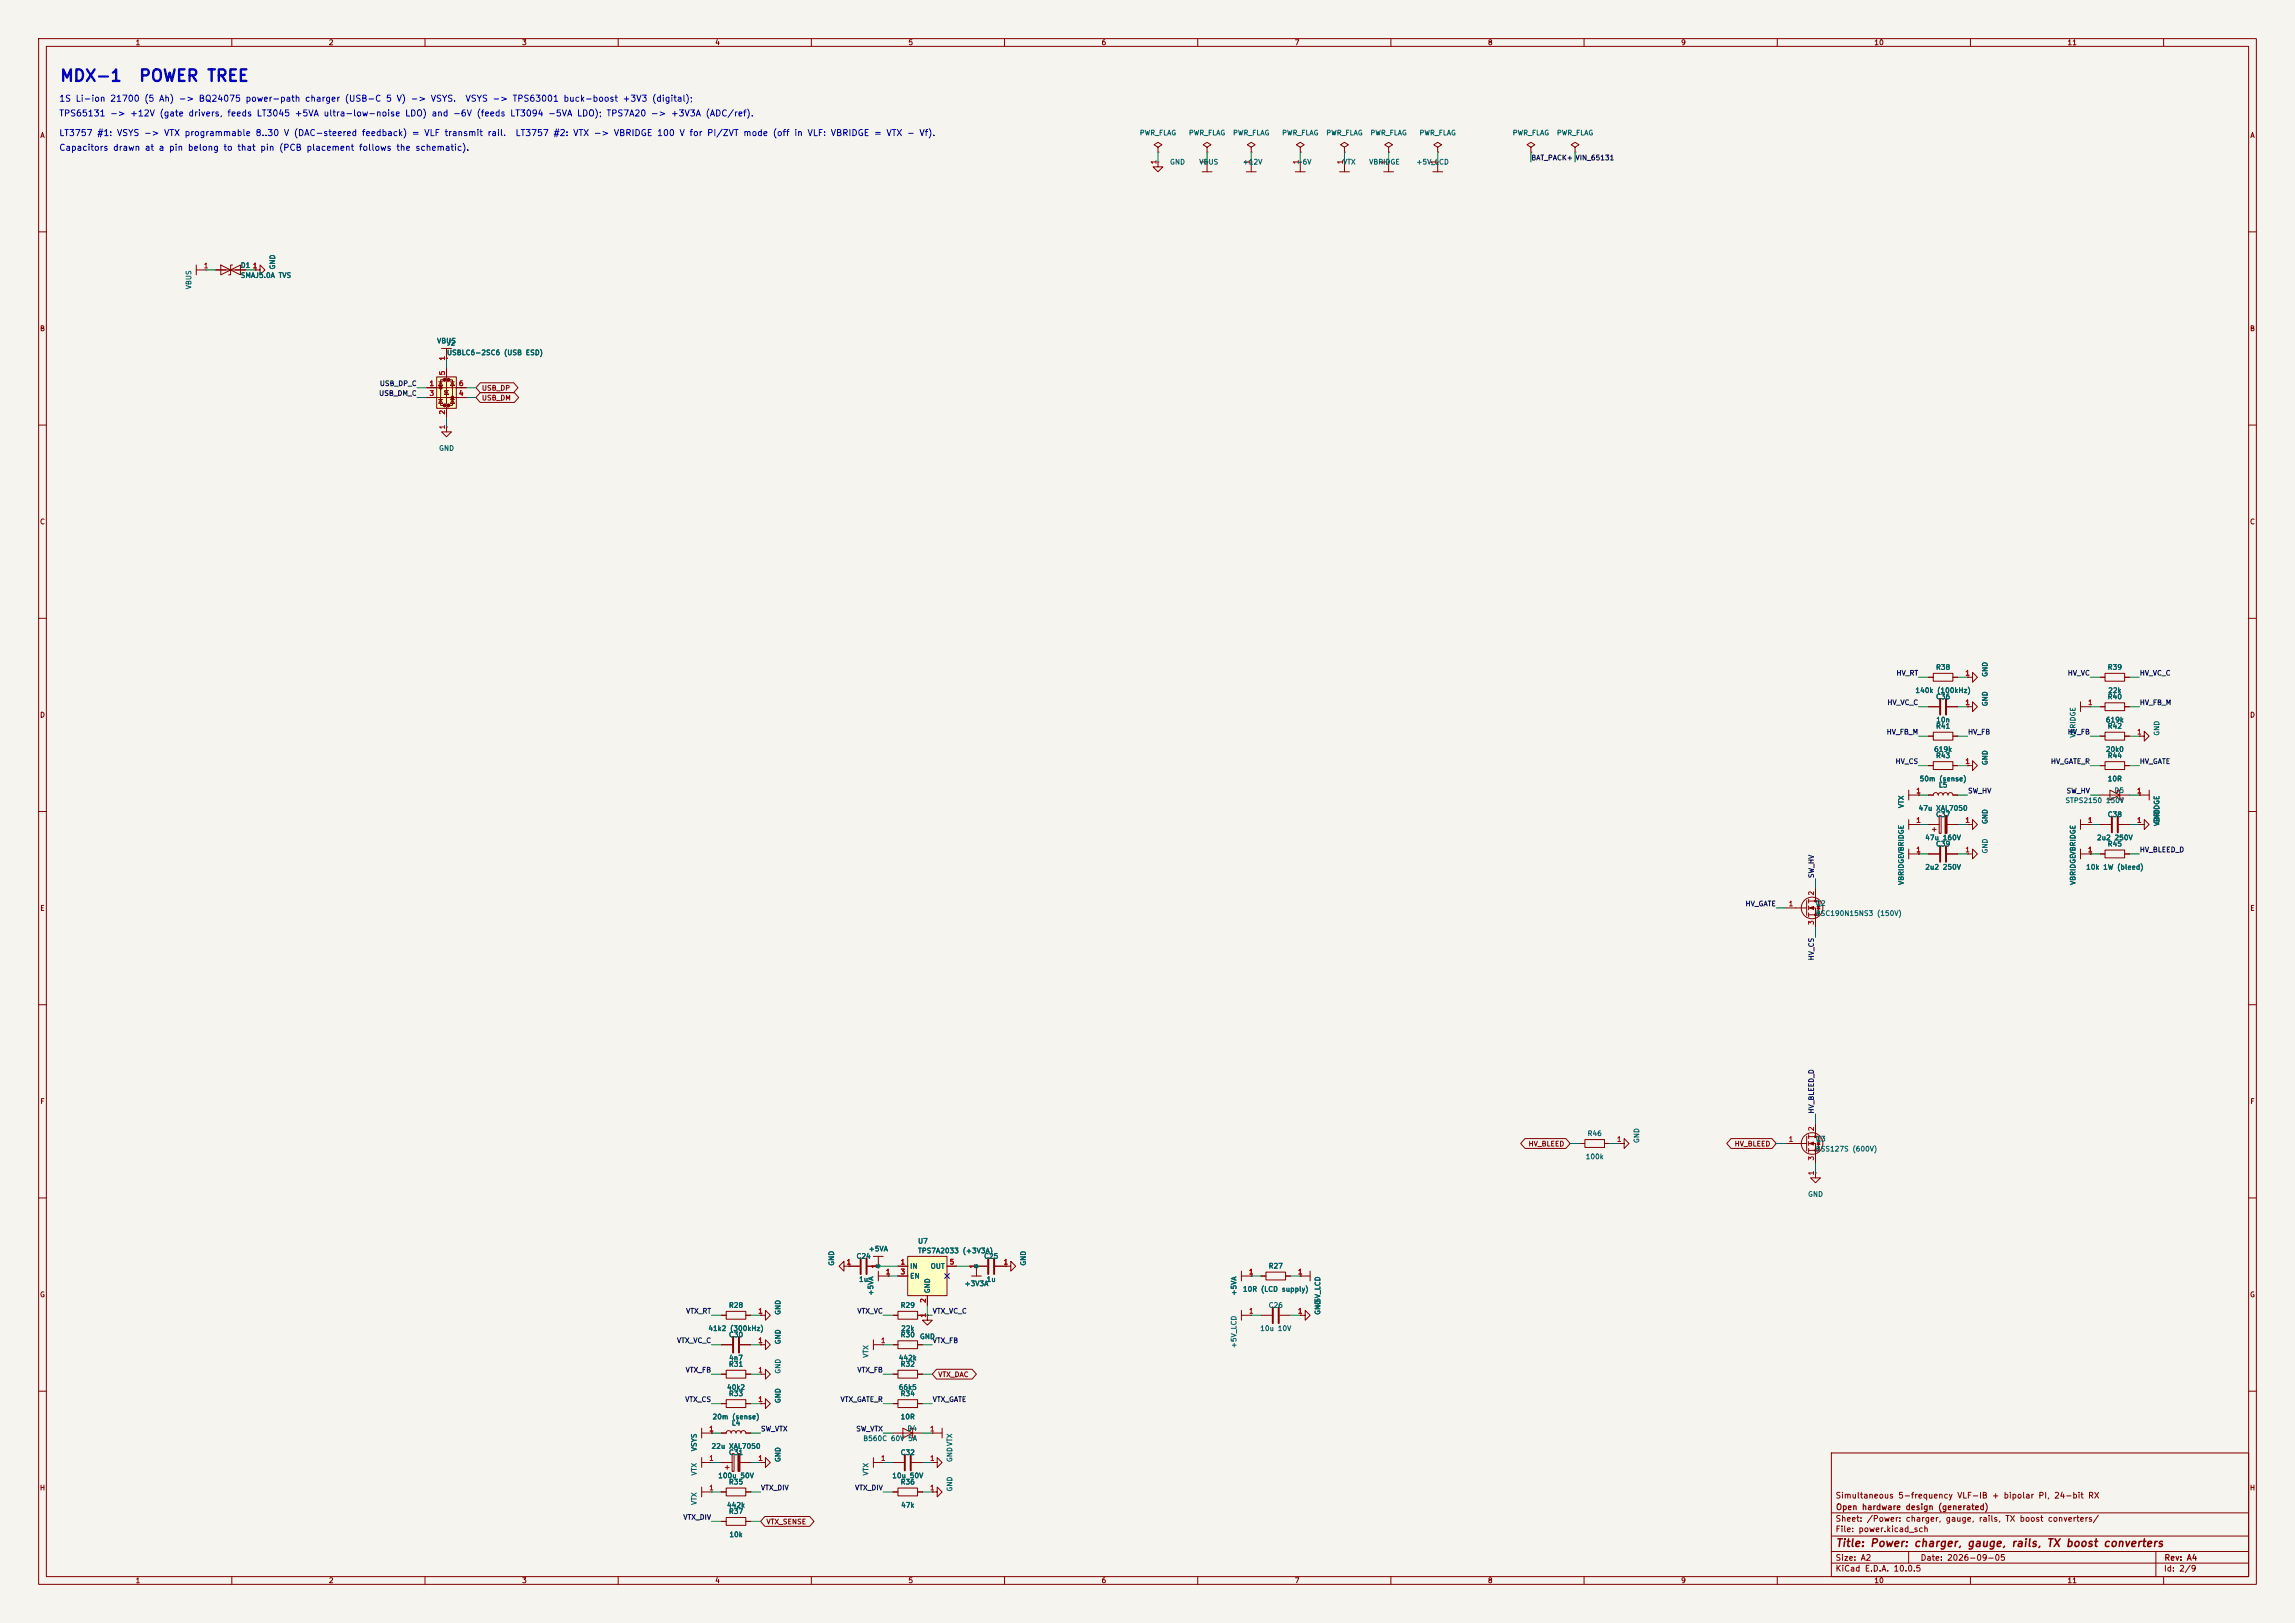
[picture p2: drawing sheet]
<svg xmlns="http://www.w3.org/2000/svg" width="594mm" height="420mm" viewBox="0 0 594 420" stroke-linecap="round" stroke-linejoin="round" font-family="sans-serif">
<defs><g id="words">
<g font-size="3" fill="#0000c2">
<text x="15.3" y="21.8">MDX-1</text>
<text x="35.8" y="21.8">POWER TREE</text>
</g>
<text font-size="2" fill="#840000" x="475" y="400.8">Title: Power: charger, gauge, rails, TX boost converters</text>
<g font-size="1.6" fill="#0000c2">
<text x="15.2" y="26.7">1S Li-ion 21700 (5 Ah) -&gt; BQ24075 power-path charger (USB-C 5 V) -&gt; VSYS.</text>
<text x="120.3" y="26.7">VSYS -&gt; TPS63001 buck-boost +3V3 (digital);</text>
<text x="15.2" y="35.6">LT3757 #1: VSYS -&gt; VTX programmable 8..30 V (DAC-steered feedback) = VLF transmit rail.</text>
<text x="15.2" y="30.5">TPS65131 -&gt; +12V (gate drivers, feeds LT3045 +5VA ultra-low-noise LDO) and -6V (feeds LT3094 -5VA LDO); TPS7A20 -&gt; +3V3A (ADC/ref).</text>
<text x="133.3" y="35.6">LT3757 #2: VTX -&gt; VBRIDGE 100 V for PI/ZVT mode (off in VLF: VBRIDGE = VTX - Vf).</text>
<text x="15.2" y="39.4">Capacitors drawn at a pin belong to that pin (PCB placement follows the schematic).</text>
</g>
<g font-size="1.5" fill="#840000">
<text x="475" y="388.1">Simultaneous 5-frequency VLF-IB + bipolar PI, 24-bit RX</text>
<text x="475" y="394.1">Sheet: /Power: charger, gauge, rails, TX boost converters/</text>
<text x="475.1" y="391.1">Open hardware design (generated)</text>
<text x="475" y="396.8">File: power.kicad_sch</text>
<text x="475" y="407">KiCad E.D.A. 10.0.5</text>
<text x="475" y="404.2">Size: A2</text>
<text x="497" y="404.2">Date: 2026-09-05</text>
<text x="560" y="407">Id: 2/9</text>
<text x="560.1" y="404.2">Rev: A4</text>
</g>
<g font-size="1.3" fill="#840000">
<text x="35" y="12">1</text>
<text x="85" y="12">2</text>
<text x="135" y="12">3</text>
<text x="185" y="12">4</text>
<text x="235" y="12">5</text>
<text x="285" y="12">6</text>
<text x="335" y="12">7</text>
<text x="385" y="12">8</text>
<text x="435" y="12">9</text>
<text x="485" y="12">10</text>
<text x="535" y="12">11</text>
<text x="10.3" y="36">A</text>
<text x="582.3" y="36">A</text>
<text x="10.2" y="86">B</text>
<text x="582.2" y="86">B</text>
<text x="124.6" y="101.4">USB_DP</text>
<text x="124.6" y="103.9">USB_DM</text>
<text x="10.2" y="136">C</text>
<text x="582.2" y="136">C</text>
<text x="10.2" y="186">D</text>
<text x="582.2" y="186">D</text>
<text x="10.3" y="236">E</text>
<text x="582.3" y="236">E</text>
<text x="10.3" y="286">F</text>
<text x="582.3" y="286">F</text>
<text x="395.5" y="297">HV_BLEED</text>
<text x="448.8" y="297">HV_BLEED</text>
<text x="10.2" y="336">G</text>
<text x="582.2" y="336">G</text>
<text x="242.7" y="356.7">VTX_DAC</text>
<text x="10.2" y="386">H</text>
<text x="582.2" y="386">H</text>
<text x="198.3" y="394.8">VTX_SENSE</text>
<text x="35" y="410">1</text>
<text x="85" y="410">2</text>
<text x="135" y="410">3</text>
<text x="185" y="410">4</text>
<text x="235" y="410">5</text>
<text x="285" y="410">6</text>
<text x="335" y="410">7</text>
<text x="385" y="410">8</text>
<text x="435" y="410">9</text>
<text x="485" y="410">10</text>
<text x="535" y="410">11</text>
</g>
<g font-size="1.3" fill="#006464">
<text x="294.9" y="35.3">PWR_FLAG</text>
<text x="307.6" y="35.3">PWR_FLAG</text>
<text x="319" y="35.3">PWR_FLAG</text>
<text x="331.7" y="35.3">PWR_FLAG</text>
<text x="343.1" y="35.3">PWR_FLAG</text>
<text x="354.6" y="35.3">PWR_FLAG</text>
<text x="367.3" y="35.3">PWR_FLAG</text>
<text x="391.4" y="35.3">PWR_FLAG</text>
<text x="402.8" y="35.3">PWR_FLAG</text>
<text x="302.7" y="42.9">GND</text>
<text x="310.3" y="42.9">VBUS</text>
<text x="321.5" y="42.9">+12V</text>
<text x="335.4" y="42.9">-6V</text>
<text x="347.5" y="42.9">VTX</text>
<text x="354.2" y="42.9">VBRIDGE</text>
<text x="366.5" y="42.9">+5V_LCD</text>
<text x="62.2" y="69.6">D1</text>
<text x="71.5" y="69.9" transform="rotate(-90 71.5 69.9)">GND</text>
<text x="49.8" y="75" transform="rotate(-90 49.8 75)">VBUS</text>
<text x="62.2" y="72.2">SMAJ5.0A TVS</text>
<text x="113" y="89.2">VBUS</text>
<text x="115.6" y="89.7">J2</text>
<text x="115.6" y="92.2">USBLC6-2SC6 (USB ESD)</text>
<text x="113.5" y="117">GND</text>
<text x="500.9" y="173.6">R38</text>
<text x="545.4" y="173.6">R39</text>
<text x="495.6" y="179.6">140k (100kHz)</text>
<text x="514.7" y="175.3" transform="rotate(-90 514.7 175.3)">GND</text>
<text x="545.5" y="179.6">22k</text>
<text x="500.9" y="181.2">C36</text>
<text x="514.7" y="182.9" transform="rotate(-90 514.7 182.9)">GND</text>
<text x="545.4" y="181.2">R40</text>
<text x="500.9" y="188.9">R41</text>
<text x="501" y="187.2">10n</text>
<text x="537.5" y="191" transform="rotate(-90 537.5 191)">VBRIDGE</text>
<text x="544.9" y="187.2">619k</text>
<text x="545.4" y="188.9">R42</text>
<text x="559.2" y="190.5" transform="rotate(-90 559.2 190.5)">GND</text>
<text x="500.5" y="194.9">619k</text>
<text x="500.9" y="196.5">R43</text>
<text x="544.9" y="194.9">20k0</text>
<text x="545.4" y="196.5">R44</text>
<text x="496.7" y="202.5">50m (sense)</text>
<text x="514.7" y="198.1" transform="rotate(-90 514.7 198.1)">GND</text>
<text x="545.4" y="202.5">10R</text>
<text x="493" y="209.2" transform="rotate(-90 493 209.2)">VTX</text>
<text x="501.7" y="204.1">L5</text>
<text x="534.5" y="208.1">STPS2150 150V</text>
<text x="547.2" y="205.5">D5</text>
<text x="496.4" y="210.1">47u XAL7050</text>
<text x="500.9" y="211.7">C37</text>
<text x="514.7" y="213.4" transform="rotate(-90 514.7 213.4)">GND</text>
<text x="545.4" y="211.7">C38</text>
<text x="559.2" y="213.9" transform="rotate(-90 559.2 213.9)">VBRIDGE</text>
<text x="559.2" y="213.4" transform="rotate(-90 559.2 213.4)">GND</text>
<text x="493" y="221.5" transform="rotate(-90 493 221.5)">VBRIDGE</text>
<text x="498.2" y="217.7">47u 160V</text>
<text x="500.9" y="219.3">C39</text>
<text x="514.7" y="221" transform="rotate(-90 514.7 221)">GND</text>
<text x="542.6" y="217.7">2u2 250V</text>
<text x="545.4" y="219.3">R45</text>
<text x="498.2" y="225.3">2u2 250V</text>
<text x="539.8" y="225.3">10k 1W (bleed)</text>
<text x="493" y="229.1" transform="rotate(-90 493 229.1)">VBRIDGEVBRIDGE</text>
<text x="537.5" y="229.1" transform="rotate(-90 537.5 229.1)">VBRIDGEVBRIDGE</text>
<text x="469.8" y="234.7">Q2</text>
<text x="469.8" y="237.3">BSC190N15NS3 (150V)</text>
<text x="410.8" y="294.3">R46</text>
<text x="424.6" y="295.9" transform="rotate(-90 424.6 295.9)">GND</text>
<text x="469.8" y="295.7">Q3</text>
<text x="469.8" y="298.3">BSS127S (600V)</text>
<text x="410.3" y="300.3">100k</text>
<text x="467.8" y="310">GND</text>
<text x="237.5" y="322.1">U7</text>
<text x="216.2" y="327.7" transform="rotate(-90 216.2 327.7)">GND</text>
<text x="221.5" y="326">C24</text>
<text x="224.7" y="324.1">+5VA</text>
<text x="235.4" y="328.6">IN</text>
<text x="237.5" y="324.6">TPS7A2033 (+3V3A)</text>
<text x="240.7" y="328.6">OUT</text>
<text x="254.6" y="326">C25</text>
<text x="265.8" y="327.7" transform="rotate(-90 265.8 327.7)">GND</text>
<text x="328.2" y="328.6">R27</text>
<text x="222.2" y="332">1u</text>
<text x="226.3" y="335.4" transform="rotate(-90 226.3 335.4)">+5VA</text>
<text x="235.4" y="331.2">EN</text>
<text x="241" y="334.8" transform="rotate(-90 241 334.8)">GND</text>
<text x="249.5" y="333.1">+3V3A</text>
<text x="255.2" y="332">1u</text>
<text x="320.3" y="335.4" transform="rotate(-90 320.3 335.4)">+5VA</text>
<text x="321.6" y="334.6">10R (LCD supply)</text>
<text x="188.5" y="338.7">R28</text>
<text x="202.3" y="340.4" transform="rotate(-90 202.3 340.4)">GND</text>
<text x="233" y="338.7">R29</text>
<text x="328.2" y="338.7">C26</text>
<text x="342" y="338.8" transform="rotate(-90 342 338.8)">+5V_LCD</text>
<text x="342" y="340.4" transform="rotate(-90 342 340.4)">GND</text>
<text x="183.2" y="344.7">41k2 (300kHz)</text>
<text x="188.5" y="346.3">C30</text>
<text x="202.3" y="348" transform="rotate(-90 202.3 348)">GND</text>
<text x="233" y="346.3">R30</text>
<text x="233.1" y="344.7">22k</text>
<text x="238" y="346.8">GND</text>
<text x="326.1" y="344.7">10u 10V</text>
<text x="188.5" y="354">R31</text>
<text x="188.6" y="352.3">4n7</text>
<text x="225.1" y="351.5" transform="rotate(-90 225.1 351.5)">VTX</text>
<text x="232.5" y="352.3">442k</text>
<text x="233" y="354">R32</text>
<text x="320.3" y="349" transform="rotate(-90 320.3 349)">+5V_LCD</text>
<text x="188" y="360">40k2</text>
<text x="202.3" y="355.6" transform="rotate(-90 202.3 355.6)">GND</text>
<text x="232.5" y="360">66k5</text>
<text x="188.5" y="361.6">R33</text>
<text x="202.3" y="363.2" transform="rotate(-90 202.3 363.2)">GND</text>
<text x="233" y="361.6">R34</text>
<text x="184.3" y="367.6">20m (sense)</text>
<text x="189.3" y="369.2">L4</text>
<text x="233" y="367.6">10R</text>
<text x="234.7" y="370.6">D4</text>
<text x="180.6" y="375.7" transform="rotate(-90 180.6 375.7)">VSYS</text>
<text x="184" y="375.2">22u XAL7050</text>
<text x="188.5" y="376.8">C31</text>
<text x="223.3" y="373.2">B560C 60V 5A</text>
<text x="233" y="376.8">C32</text>
<text x="180.6" y="382" transform="rotate(-90 180.6 382)">VTX</text>
<text x="185.7" y="382.8">100u 50V</text>
<text x="202.3" y="378.5" transform="rotate(-90 202.3 378.5)">GND</text>
<text x="225.1" y="382" transform="rotate(-90 225.1 382)">VTX</text>
<text x="230.8" y="382.8">10u 50V</text>
<text x="246.8" y="378.5" transform="rotate(-90 246.8 378.5)">GNDVTX</text>
<text x="180.6" y="389.6" transform="rotate(-90 180.6 389.6)">VTX</text>
<text x="188.5" y="384.4">R35</text>
<text x="233" y="384.4">R36</text>
<text x="246.8" y="386.1" transform="rotate(-90 246.8 386.1)">GND</text>
<text x="188" y="390.4">442k</text>
<text x="188.5" y="392.1">R37</text>
<text x="233.1" y="390.4">47k</text>
<text x="188.6" y="398.1">10k</text>
</g>
<g font-size="1.3" fill="#0f0f0f">
<text x="396.2" y="41.8">BAT_PACK+ VIN_65131</text>
<text x="98.2" y="100.2">USB_DP_C</text>
<text x="98" y="102.7">USB_DM_C</text>
<text x="490.7" y="175.1">HV_RT</text>
<text x="535" y="175.1">HV_VC</text>
<text x="553.7" y="175.1">HV_VC_C</text>
<text x="488.4" y="182.8">HV_VC_C</text>
<text x="553.7" y="182.8">HV_FB_M</text>
<text x="488.2" y="190.4">HV_FB_M</text>
<text x="509.2" y="190.4">HV_FB</text>
<text x="535" y="190.4">HV_FB</text>
<text x="490.5" y="198">HV_CS</text>
<text x="530.7" y="198">HV_GATE_R</text>
<text x="553.7" y="198">HV_GATE</text>
<text x="509.2" y="205.6">SW_HV</text>
<text x="534.7" y="205.6">SW_HV</text>
<text x="553.7" y="220.9">HV_BLEED_D</text>
<text x="469.8" y="227.4" transform="rotate(-90 469.8 227.4)">SW_HV</text>
<text x="451.7" y="234.8">HV_GATE</text>
<text x="469.8" y="248.7" transform="rotate(-90 469.8 248.7)">HV_CS</text>
<text x="469.8" y="288.3" transform="rotate(-90 469.8 288.3)">HV_BLEED_D</text>
<text x="177.5" y="340.2">VTX_RT</text>
<text x="221.8" y="340.2">VTX_VC</text>
<text x="241.3" y="340.2">VTX_VC_C</text>
<text x="175.1" y="347.9">VTX_VC_C</text>
<text x="241.3" y="347.9">VTX_FB</text>
<text x="177.3" y="355.5">VTX_FB</text>
<text x="221.8" y="355.5">VTX_FB</text>
<text x="177.2" y="363.1">VTX_CS</text>
<text x="217.4" y="363.1">VTX_GATE_R</text>
<text x="241.3" y="363.1">VTX_GATE</text>
<text x="196.8" y="370.7">SW_VTX</text>
<text x="221.5" y="370.7">SW_VTX</text>
<text x="196.8" y="386">VTX_DIV</text>
<text x="221.2" y="386">VTX_DIV</text>
<text x="176.7" y="393.6">VTX_DIV</text>
</g>
<g font-size="1.3" fill="#a90000">
<text x="299.6" y="42.6" transform="rotate(-90 299.6 42.6)">1</text>
<text x="312.3" y="42.6" transform="rotate(-90 312.3 42.6)">1</text>
<text x="323.7" y="42.6" transform="rotate(-90 323.7 42.6)">1</text>
<text x="336.4" y="42.6" transform="rotate(-90 336.4 42.6)">1</text>
<text x="347.8" y="42.6" transform="rotate(-90 347.8 42.6)">1</text>
<text x="359.3" y="42.6" transform="rotate(-90 359.3 42.6)">1</text>
<text x="372" y="42.6" transform="rotate(-90 372 42.6)">1</text>
<text x="52.6" y="69.7">1</text>
<text x="65.3" y="69.7">1</text>
<text x="115.4" y="93.4" transform="rotate(-90 115.4 93.4)">1</text>
<text x="111" y="100.2">1</text>
<text x="115.4" y="97.3" transform="rotate(-90 115.4 97.3)">5</text>
<text x="118.6" y="100.2">6</text>
<text x="111" y="102.7">3</text>
<text x="115.4" y="107.4" transform="rotate(-90 115.4 107.4)">2</text>
<text x="118.6" y="102.7">4</text>
<text x="115.4" y="111.2" transform="rotate(-90 115.4 111.2)">1</text>
<text x="508.5" y="175.1">1</text>
<text x="508.5" y="182.7">1</text>
<text x="540.3" y="182.7">1</text>
<text x="553" y="190.4">1</text>
<text x="508.5" y="198">1</text>
<text x="495.8" y="205.6">1</text>
<text x="553" y="205.6">1</text>
<text x="495.8" y="213.2">1</text>
<text x="508.5" y="213.2">1</text>
<text x="540.3" y="213.2">1</text>
<text x="553" y="213.2">1</text>
<text x="495.8" y="220.8">1</text>
<text x="508.5" y="220.8">1</text>
<text x="540.3" y="220.8">1</text>
<text x="469.8" y="231.9" transform="rotate(-90 469.8 231.9)">2</text>
<text x="462.8" y="234.8">1</text>
<text x="469.8" y="239.5" transform="rotate(-90 469.8 239.5)">3</text>
<text x="469.8" y="292.8" transform="rotate(-90 469.8 292.8)">2</text>
<text x="418.4" y="295.8">1</text>
<text x="462.8" y="295.8">1</text>
<text x="469.8" y="304.3" transform="rotate(-90 469.8 304.3)">1</text>
<text x="469.8" y="300.5" transform="rotate(-90 469.8 300.5)">3</text>
<text x="219" y="327.5">1</text>
<text x="227.2" y="328.4" transform="rotate(-90 227.2 328.4)">1</text>
<text x="232.9" y="327.5">1</text>
<text x="245.6" y="327.5">5</text>
<text x="252.6" y="328.4" transform="rotate(-90 252.6 328.4)">1</text>
<text x="259.6" y="327.5">1</text>
<text x="229.1" y="330.1">1</text>
<text x="232.9" y="330.1">3</text>
<text x="323.1" y="330.1">1</text>
<text x="335.8" y="330.1">1</text>
<text x="196.1" y="340.2">1</text>
<text x="239.9" y="341.1" transform="rotate(-90 239.9 341.1)">1</text>
<text x="239.9" y="337.3" transform="rotate(-90 239.9 337.3)">2</text>
<text x="323.1" y="340.2">1</text>
<text x="335.8" y="340.2">1</text>
<text x="196.1" y="347.8">1</text>
<text x="227.9" y="347.8">1</text>
<text x="196.1" y="355.5">1</text>
<text x="196.1" y="363.1">1</text>
<text x="183.4" y="370.7">1</text>
<text x="240.6" y="370.7">1</text>
<text x="183.4" y="378.3">1</text>
<text x="196.1" y="378.3">1</text>
<text x="227.9" y="378.3">1</text>
<text x="240.6" y="378.3">1</text>
<text x="183.4" y="385.9">1</text>
<text x="240.6" y="385.9">1</text>
</g>
</g></defs>
<path d="M0 0h594v420h-594z" fill="#f5f4ef" stroke="#f5f4ef" stroke-width=".26"/>
<g fill="none" stroke="#840000" stroke-width=".26">
<path d="M10 10h574v400h-574zM12 12h570v396h-570zM60 10v2M110 10v2M160 10v2M210 10v2M260 10v2M310 10v2M360 10v2M410 10v2M460 10v2M510 10v2"/>
<path d="M560 10v2M10 60h2M582 60h2M10 110h2M582 110h2M10 160h2M582 160h2M10 210h2M494 212.1v2.5M494 213.4h2.6M496.6 213.4h.1M499.1 213.4h2.8"/>
<path d="M500.1 214.6h1M500.6 214.1v1M501.9 211.1h.5v4.5h-.5zM503.9 213.4h2.8M582 210h2M462.3 235h5.3M467.6 233v3.9M468.1 233.2h2.6v3.5h-2.6M468.1 235h1.8v5M468.1 232.7v1M468.1 234.4v1.1M468.1 236.2v1"/>
<path d="M469.9 229.9v3.3M470.3 234.6h.7M470.7 234.6l.3 .6h-.7zM499.1 221h2.8M503.9 221h2.8M509.3 221h1.2v-1.3l1.3 1.3-1.3 1.3v-1.3M509.3 221h.1M10 260h2M582 260h2M419.1 295.9h1.3v-1.3l1.2 1.3-1.2 1.3v-1.3M419.1 295.9h.1M10 310h2"/>
<path d="M469.9 303.5v1.3h1.3l-1.3 1.3-1.3-1.3h1.3M469.9 303.5h.1M582 310h2M251.5 330.2h2.5M252.7 327.7h.1M252.7 327.7h2.8M252.7 327.7v2.5M257.6 327.7h2.7M260.3 327.7h1.3v-1.3l1.3 1.3-1.3 1.2v-1.2M260.3 327.7h.1M321.3 328.9v2.6M321.3 339.1v2.5"/>
<path d="M321.3 330.2h2.5M323.8 330.2h.1M321.3 340.4h2.5M323.8 340.4h.1M326.4 340.4h2.8M331.2 340.4h2.8M10 360h2M474 376h108v32h-108zM582 360h2M474 397.5h108M474 391.5h108M60 408v2"/>
<path d="M110 408v2M160 408v2M210 408v2M260 408v2M310 408v2M360 408v2M410 408v2M460 408v2M474 404.5h108M474 401.5h108M494 401.5v3M510 408v2"/>
<path d="M558 401.5v6.5M560 408v2"/>
<circle cx="469" cy="234.9" r="2.79"/>
</g>
<g fill="#840000" stroke="#840000" stroke-width=".26">
<path d="M468.4 235l1-.4v.7z"/>
<path d="M503.4 211.1h.5v4.5h-.5z"/>
<circle cx="469.9" cy="233.2" r=".25"/>
<circle cx="469.9" cy="236.7" r=".25"/>
</g>
<path d="M502.2 218.9v4.1M503.7 218.9v4.1M255.8 325.6v4.1M257.3 325.6v4.1M329.4 338.3v4.1M331 338.3v4.1" fill="none" stroke="#840000" stroke-width=".51"/>
<path d="M234.9 325.1h10.2v10.2h-10.2z" fill="#ffffc2"/>
<g fill="none" stroke="#840000" stroke-width=".26">
<path d="M299.7 38.1l1-.6-1-.7-1 .7 1 .6v1.3M299.7 39.4h.1M312.4 38.1l1-.6-1-.7-1 .7 1 .6v1.3M312.4 39.4h.1M323.8 38.1l1.1-.6-1.1-.7-1 .7 1 .6v1.3M323.8 39.4h.1M336.5 38.1l1.1-.6-1.1-.7-1 .7 1 .6v1.3M336.5 39.4h.1M348 38.1l1-.6-1-.7-1 .7 1 .6v1.3M348 39.4h.1M359.4 38.1l1-.6-1-.7-1 .7 1 .6v1.3M359.4 39.4h.1"/>
<path d="M372.1 38.1l1-.6-1-.7-1 .7 1 .6v1.3M372.1 39.4h.1M396.2 38.1l1.1-.6-1.1-.7-1 .7 1 .6v1.3M396.2 39.4h.1M407.7 38.1l1-.6-1-.7-1 .7 1 .6v1.3M407.7 39.4h.1M299.7 41.9v1.3h1.3l-1.3 1.3-1.3-1.3h1.3M299.7 41.9h.1M311.1 44.5h2.6M312.4 41.9h.1M312.4 41.9v2.6M322.6 44.5h2.5"/>
<path d="M323.8 41.9h.1M323.8 41.9v2.6M335.3 44.5h2.5M336.5 41.9h.1M336.5 41.9v2.6M346.7 44.5h2.5M348 41.9h.1M348 41.9v2.6M358.1 44.5h2.6M359.4 41.9h.1M359.4 41.9v2.6M370.8 44.5h2.6"/>
<path d="M372.1 41.9h.1M372.1 41.9v2.6M50.8 69.9h2.5M50.8 68.6v2.5M53.3 69.9h.1M55.9 69.9h7.6M57.1 68.6v2.5l5.1-2.5v2.5zM60.2 68.6h-.5v2.5h-.5M66 69.9h1.3v-1.3l1.3 1.3-1.3 1.2v-1.2M66 69.9h.1M114.3 90.2h2.5M115.6 92.7h.1"/>
<path d="M115.6 90.2v2.5M115.6 110.5v1.3h1.2l-1.2 1.2-1.3-1.2h1.3M115.6 110.5h.1M543.6 175.3h1.2M544.8 174.2h5.1v2.1h-5.1zM549.9 175.3h1.3M538.5 212.1v2.5M538.5 213.4h2.5M541 213.4h.1M543.6 213.4h2.8M544.8 220h5.1v2h-5.1zM548.4 213.4h2.8"/>
<path d="M543.6 221h1.2M549.9 221h1.3M188 339.3h5v2.1h-5zM218.4 327.7v-1.3l-1.2 1.3 1.2 1.2v-1.2h1.3M219.7 327.7h.1M232.4 327.7h2.5M232.4 330.2h2.5M234.9 325.1h10.2v10.2h-10.2zM240 335.3v2.5M245.1 327.7h2.5M326.4 330.2h1.3M327.7 329.2h5v2h-5z"/>
<path d="M332.7 330.2h1.3M336.5 330.2h.1M336.5 330.2h2.6M339.1 328.9v2.6M186.7 340.4h1.3M193 340.4h1.3M196.8 340.4h1.3v-1.3l1.3 1.3-1.3 1.2v-1.2M196.8 340.4h.1M336.5 340.4h1.3v-1.3l1.3 1.3-1.3 1.2v-1.2M336.5 340.4h.1M231.1 386.1h1.3M232.4 385.1h5.1v2h-5.1z"/>
<path d="M237.5 386.1h1.3M241.3 386.1h1.3v-1.3l1.2 1.3-1.2 1.3v-1.3M241.3 386.1h.1"/>
</g>
<path d="M546.6 211.3v4.1M548.1 211.3v4.1" fill="none" stroke="#840000" stroke-width=".51"/>
<path d="M113 97.5h5.1v8.2h-5.1z" fill="#ffffc2"/>
<g fill="#840000" stroke="#840000" stroke-width=".51">
<circle cx="114" cy="100.3" r=".25"/>
<circle cx="115.1" cy="98.3" r=".25"/>
<circle cx="115.1" cy="104.9" r=".25"/>
<circle cx="116.1" cy="98.3" r=".25"/>
<circle cx="116.1" cy="104.9" r=".25"/>
<circle cx="117.1" cy="102.9" r=".25"/>
</g>
<g fill="none" stroke="#840000" stroke-width=".26">
<path d="M55.9 69.9h2.5M61 69.9h2.5M66 69.9h.1M113 97.5h5.1v8.2h-5.1zM113.5 98.8h1.1M114 98.8l.6 1h-1.1zM115.1 98.3h-1.1v6.6h1.1M115.6 95.3v2.5l-.5 .5h1l-.5 .5v5.6l-.5 .5h1l-.5 .5v2.6M115.6 92.7h.1M116.1 98.3h1v6.6h-1M116.6 98.8h1M117.1 98.8l.5 1h-1z"/>
<path d="M124.3 99.1h8.7l1.1 1.2-1.1 1.3h-8.7l-1.1-1.3zM110.5 100.3h10.1M110.5 102.9h10.1M113.5 103.4h1.1M114 103.4l.6 1h-1.1zM115.6 101.1l.5 1h-1zM116.1 101.1h-1v.4M116.6 103.4h1M117.1 103.4l.5 1h-1zM124.3 101.6h8.8l1.1 1.3-1.1 1.2h-8.8l-1.1-1.2zM499.1 175.3h1.3M500.4 174.2h5.1v2.1h-5.1z"/>
<path d="M505.5 175.3h1.2M509.3 175.3h1.2v-1.3l1.3 1.3-1.3 1.2v-1.2M509.3 175.3h.1M543.6 175.3h1.2M549.9 175.3h1.3M499.1 198.1h1.3M499.1 182.9h2.8M499.1 190.5h1.3M500.4 197.1h5.1v2h-5.1zM500.4 189.5h5.1v2h-5.1zM503.9 182.9h2.8M505.5 198.1h1.2"/>
<path d="M505.5 190.5h1.2M509.3 198.1h1.2v-1.2l1.3 1.2-1.3 1.3v-1.3M509.3 198.1h.1M509.3 182.9h1.2v-1.3l1.3 1.3-1.3 1.3v-1.3M509.3 182.9h.1M538.5 181.6v2.6M538.5 182.9h2.5M541 182.9h.1M543.6 198.1h1.2M543.6 182.9h1.2M543.6 190.5h1.2M544.8 197.1h5.1v2h-5.1z"/>
<path d="M544.8 181.9h5.1v2h-5.1zM544.8 189.5h5.1v2h-5.1zM549.9 198.1h1.3M549.9 182.9h1.3M549.9 190.5h1.3M553.7 190.5h1.3v-1.3l1.3 1.3-1.3 1.3v-1.3M553.7 190.5h.1M494 205.7h2.6M494 204.5v2.5M494 219.7v2.6M496.6 205.7h.1M496.6 213.4h.1"/>
<path d="M499.1 205.7h1.3l.2-.4 .4-.2 .5 .2 .1 .4 .2-.4 .5-.2 .4 .2 .2 .4 .2-.4 .5-.2 .4 .2 .2 .4 .2-.4 .4-.2 .5 .2 .2 .4h1.2M499.1 213.4h2.8M503.9 213.4h2.8M509.3 213.4h1.2v-1.3l1.3 1.3-1.3 1.2v-1.2M509.3 213.4h.1M538.5 219.7v2.6M541 213.4h.1M543.6 205.7h7.6M543.6 213.4h2.8M546.1 204.5l2.5 1.2-2.5 1.3zM548 205.1v-.6h.6v2.5h.7v-.6M548.4 213.4h2.8"/>
<path d="M553.7 205.7h.1M553.7 213.4h1.3v-1.3l1.3 1.3-1.3 1.2v-1.2M553.7 213.4h.1M553.7 205.7h2.6M556.3 204.5v2.5M494 221h2.6M496.6 221h.1M499.1 221h2.8M503.9 221h2.8M538.5 221h2.5M541 221h.1M543.6 221h1.2"/>
<path d="M549.9 221h1.3M394.7 294.6h10.6l1.1 1.3-1.1 1.3h-10.6l-1.1-1.3zM408.9 295.9h1.3M410.2 294.9h5.1v2h-5.1zM415.3 295.9h1.3M448 294.6h10.6l1.1 1.3-1.1 1.3h-10.6l-1.1-1.3zM462.3 295.9h5.3M467.6 294v3.8M468.1 294.1h2.6v3.6h-2.6M468.1 295.9h1.8v5.1M468.1 293.6v1M468.1 295.4v1"/>
<path d="M468.1 297.2v1M469.9 290.8v3.3M470.3 295.5h.7M470.7 295.5l.3 .7h-.7zM219.7 327.7h.1M219.7 327.7h2.8M224.5 327.7h2.8M226.1 325.1h2.5M227.3 327.7h.1M227.3 325.1v2.6M227.3 328.9v2.6M227.3 330.2h2.6"/>
<path d="M229.9 330.2h.1M232.4 339.3h5.1v2.1h-5.1zM232.4 327.7h2.5M232.4 330.2h2.5M240 335.3v2.5M245.1 327.7h2.5M252.7 327.7h.1M252.7 327.7h2.8M257.6 327.7h2.7M260.3 327.7h.1M323.8 330.2h.1M326.4 330.2h1.3"/>
<path d="M332.7 330.2h1.3M336.5 330.2h.1M186.7 348h2.8M186.7 355.6h1.3M186.7 340.4h1.3M188 354.6h5v2h-5zM191.5 348h2.8M193 355.6h1.3M193 340.4h1.3M196.8 348h1.3v-1.3l1.3 1.3-1.3 1.3v-1.3M196.8 348h.1M196.8 355.6h1.3v-1.3l1.3 1.3-1.3 1.3v-1.3"/>
<path d="M196.8 355.6h.1M196.8 340.4h.1M226.1 348h2.5M226.1 346.7v2.6M228.6 348h.1M231.1 348h1.3M231.1 355.6h1.3M231.1 340.4h1.3M232.4 347h5.1v2h-5.1zM232.4 354.6h5.1v2h-5.1zM237.5 348h1.3M237.5 355.6h1.3"/>
<path d="M237.5 340.4h1.3M240 340.4v1.2h1.3l-1.3 1.3-1.2-1.3h1.2M240 340.4h.1M242.4 354.3h9.2l1.1 1.3-1.1 1.3h-9.2l-1.1-1.3zM336.5 340.4h.1M181.6 378.5h2.5M181.6 369.6v2.5M181.6 377.2v2.5M181.6 370.8h2.5M184.1 378.5h.1M184.1 370.8h.1M186.7 370.8h1.3l.1-.4 .5-.2 .4 .2 .2 .4 .2-.4 .5-.2 .4 .2 .2 .4 .2-.4 .4-.2 .5 .2 .2 .4 .2-.4 .4-.2 .5 .2 .1 .4h1.3"/>
<path d="M186.7 378.5h2.8M186.7 363.2h1.3M187.7 379.7h1M188 362.2h5v2h-5zM188.2 379.2v1M189.5 376.2h.5v4.5h-.5zM191.5 378.5h2.8M193 363.2h1.3M196.8 378.5h1.3v-1.3l1.3 1.3-1.3 1.2v-1.2M196.8 378.5h.1M196.8 363.2h1.3v-1.2l1.3 1.2-1.3 1.3v-1.3M196.8 363.2h.1"/>
<path d="M226.1 378.5h2.5M226.1 377.2v2.5M228.6 378.5h.1M231.1 378.5h2.8M231.1 370.8h7.7M231.1 363.2h1.3M232.4 362.2h5.1v2h-5.1zM233.7 369.6l2.5 1.2-2.5 1.3zM235.6 370.2v-.6h.6v2.5h.7v-.6M236 378.5h2.8M237.5 363.2h1.3M241.3 370.8h.1"/>
<path d="M241.3 378.5h1.3v-1.3l1.2 1.3-1.2 1.2v-1.2M241.3 378.5h.1M241.3 370.8h2.5M243.8 369.6v2.5M181.6 386.1h2.5M181.6 384.8v2.6M184.1 386.1h.1M186.7 393.7h1.3M186.7 386.1h1.3M188 392.7h5v2h-5zM188 385.1h5v2h-5zM193 393.7h1.3"/>
<path d="M193 386.1h1.3M198 392.4h11.6l1.1 1.3-1.1 1.3h-11.6l-1.2-1.3zM231.1 386.1h1.3M237.5 386.1h1.3"/>
<circle cx="469" cy="295.9" r="2.79"/>
</g>
<g fill="#840000" stroke="#840000" stroke-width=".26">
<path d="M191 376.2h.5v4.5h-.5z"/>
<path d="M468.4 295.9l1-.4v.8z"/>
<circle cx="469.9" cy="294.1" r=".25"/>
<circle cx="469.9" cy="297.7" r=".25"/>
</g>
<path d="M502.2 180.8v4.1M503.7 180.8v4.1M222.8 325.6v4.1M224.3 325.6v4.1M189.7 345.9v4.1M191.3 345.9v4.1M234.2 376.4v4.1M235.7 376.4v4.1" fill="none" stroke="#840000" stroke-width=".51"/>
<g fill="none" stroke="#009600" stroke-width=".26">
<path d="M299.7 39.4v2.5M312.4 39.4v2.5M323.8 39.4v2.5M336.5 39.4v2.5M348 39.4v2.5M359.4 39.4v2.5M372.1 39.4v2.5M396.2 39.4v2.5M407.7 39.4v2.5M53.3 69.9h2.6M63.5 69.9h2.5M115.6 92.7v2.6"/>
<path d="M107.9 100.3h2.6M107.9 102.9h2.6M115.6 108v2.5M120.6 100.3h2.6M120.6 102.9h2.6M496.6 175.3h2.5M506.7 175.3h2.6M541 175.3h2.6M551.2 175.3h2.5M496.6 190.5h2.5M496.6 198.1h2.5M496.6 182.9h2.5"/>
<path d="M506.7 190.5h2.6M506.7 198.1h2.6M506.7 182.9h2.6M541 190.5h2.6M541 198.1h2.6M541 182.9h2.6M551.2 190.5h2.5M551.2 198.1h2.5M551.2 182.9h2.5M496.6 205.7h2.5M496.6 213.4h2.5M506.7 205.7h2.6"/>
<path d="M506.7 213.4h2.6M541 205.7h2.6M541 213.4h2.6M551.2 205.7h2.5M551.2 213.4h2.5M459.7 235h2.6M469.9 227.3v2.6M496.6 221h2.5M506.7 221h2.6M541 221h2.6M551.2 221h2.5M469.9 240v2.6"/>
<path d="M406.4 295.9h2.5M416.6 295.9h2.5M459.7 295.9h2.6M469.9 288.3v2.5M469.9 301v2.5M227.3 327.7h5.1M229.9 330.2h2.5M240 337.8v2.6M247.6 327.7h5.1M323.8 330.2h2.6M334 330.2h2.5M184.1 355.6h2.6"/>
<path d="M184.1 348h2.6M184.1 340.4h2.6M194.3 355.6h2.5M194.3 348h2.5M194.3 340.4h2.5M228.6 355.6h2.5M228.6 348h2.5M228.6 340.4h2.5M238.8 355.6h2.5M238.8 348h2.5M238.8 340.4h2.5M323.8 340.4h2.6"/>
<path d="M334 340.4h2.5M184.1 363.2h2.6M184.1 370.8h2.6M184.1 378.5h2.6M194.3 363.2h2.5M194.3 370.8h2.5M194.3 378.5h2.5M228.6 363.2h2.5M228.6 370.8h2.5M228.6 378.5h2.5M238.8 363.2h2.5M238.8 370.8h2.5"/>
<path d="M238.8 378.5h2.5M184.1 393.7h2.6M184.1 386.1h2.6M194.3 393.7h2.5M194.3 386.1h2.5M228.6 386.1h2.5M238.8 386.1h2.5"/>
</g>
<path d="M244.5 329.6l1.2 1.2M245.7 329.6l-1.2 1.2" fill="none" stroke="#000084" stroke-width=".26"/>
<g fill="#009600" stroke="#009600" stroke-width=".26">
<circle cx="227.3" cy="327.7" r=".46"/>
<circle cx="252.7" cy="327.7" r=".46"/>
</g>
<use href="#words"/>
</svg>
